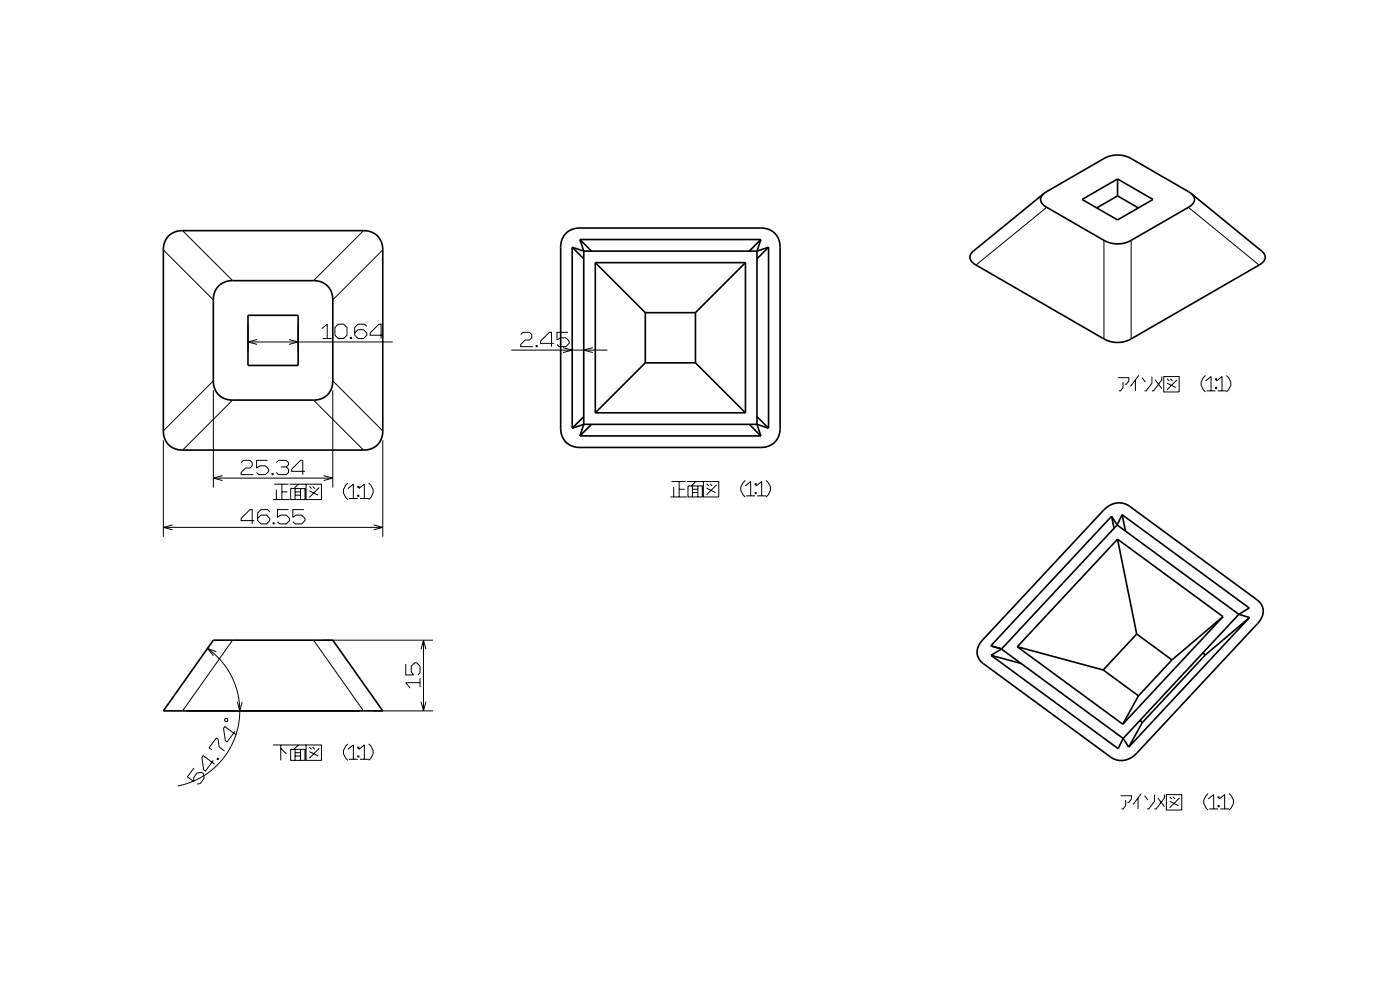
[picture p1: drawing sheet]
<svg xmlns="http://www.w3.org/2000/svg" width="297mm" height="210mm" viewBox="0 0 297 210" stroke-linecap="round" stroke-linejoin="round" font-family="sans-serif">
<g fill="none" stroke="#000" stroke-width=".21">
<path d="M34.7 53l10.6 10.6M38.7 48.9l10.6 10.6M77.1 48.9l-10.6 10.6M81.2 53l-10.6 10.6M222.1 44l-15 12.2M234.2 51v20.9M240 51v20.9M252.1 44l15 12.2M52.6 68.9v5.6M52.6 72.5h30.7M54.5 72l-1.9 .5 1.9 .6M61.3 72l1.9 .5-1.9 .6"/>
<path d="M63.2 68.9v5.6M68.2 69.7l1.2-.9v3M68.5 71.8h1.8M71.7 68.8h1.2l.7 .7v1.6l-.7 .7h-1.2l-.7-.7v-1.6zM74.3 71.6h.2v.2h-.2zM77.8 69.2l-.5-.4h-1.4l-.7 .7v1.6l.7 .7h1.2l.7-.7v-.5l-.7-.7h-1.2l-.7 .7M81.3 71.1h-2.8v-.5l1.9-1.8h.4v3M108.5 74.3h20.3M110.5 71l.4-.5h1.4l.5 .5v.7l-.5 .4h-.9l-.9 1v.4h2.5M113.7 73.3h.3v.2h-.3zM117.5 72.8h-2.8v-.4l1.8-1.9h.5v3M119.5 73.7l1.9 .6-1.9 .5"/>
<path d="M120.5 70.5h-2.3v1.6l.7-.4h1.1l.7 .7v.4l-.7 .7h-1.4l-.4-.4M125.8 73.7l-2 .6 2 .5M241.6 79.6l-1.8 2.4M244.4 79.9v1.4l-1.3 1.6h-.3M246.5 79.9v.7l-1.8 2.3h-.3M246.9 79.9h3.2v3.2h-3.2zM255.7 79.6a2.07 2.07 0 0 0 0 3.5M260.2 79.6a2.07 2.07 0 0 1 0 3.5M34.7 93.4v20.5M45.3 82.8v20.6M45.3 80.8l-10.6 10.6M49.3 84.9l-10.6 10.6"/>
<path d="M51.2 98.1l.4-.5h1.4l.5 .5v.7l-.5 .5h-.9l-.9 .9v.5h2.5M56.8 97.6h-2.4v1.7l.7-.5h1.2l.7 .7v.5l-.7 .7h-1.4l-.5-.5M58.6 98.1l.5-.5h1.6l.5 .5v.5l-.5 .4M59.6 99h1.1l.5 .5v.7l-.5 .5h-1.6l-.5-.5M64.7 100h-2.8v-.5l1.9-1.9h.4v3.1M66.5 84.9l10.6 10.6M70.6 82.8v20.6M70.6 80.8l10.6 10.6M81.2 93.4v20.5M237.2 80.1h2.3v.7l-.6 .7h-.3M238.2 81v1.2l-.5 .7h-.3M240.9 80.6v2.3"/>
<path d="M242.3 80.1l.7 .9M245.1 80.6l1.4 1.8M247.6 80.3l.4 .5M247.6 81.3l1.8 .9M248.3 80.3l.4 .5M249.7 80.6l-2.1 2.1M255.7 80.8l1.2-.9v3M256 82.9h1.8M257.8 82.2h.3v.2h-.3zM257.8 80.3h.3v.3h-.3zM258.1 80.8l1.1-.9v3M258.3 82.9h1.9"/>
<path d="M34.7 111.9h46.5M36.6 111.3l-1.9 .6 1.9 .5M45.3 101.4h25.3M47.2 100.9l-1.9 .5 1.9 .5M54 110.4h-2.8v-.4l1.8-1.9h.5v3M57.2 108.6l-.4-.5h-1.4l-.7 .7v1.6l.7 .7h1.1l.7-.7v-.4l-.7-.7h-1.1l-.7 .7M57.7 100.4h.2v.3h-.2zM57.9 110.9h.3v.2h-.3zM57.9 106h3.5M58.2 102.7h3M58.6 103.9v2.1M59.8 102.7v3.3"/>
<path d="M59.8 104.3h1.2M61.2 108.1h-2.3v1.6l.7-.4h1.1l.7 .7v.4l-.7 .7h-1.4l-.4-.4M61.4 102.7h3.5M61.7 103.6h3v2.4h-3zM62.6 104.3h1.2M62.6 103.6v2.4M62.6 105h1.2M63.3 102.7l-.9 .9M63.8 103.6v2.4M64.5 108.1h-2.4v1.6l.7-.4h1.2l.7 .7v.4l-.7 .7h-1.4l-.5-.4M64.9 102.7h3.3v3.3h-3.3zM65.6 103.2l.5 .4"/>
<path d="M65.6 104.1l1.9 .9M66.3 103.2l.5 .4M67.7 103.4l-2.1 2.1M68.7 100.9l1.9 .5-1.9 .5M73.8 102.5a2.07 2.07 0 0 0 0 3.5M73.8 103.6l1.2-.9v3M74 105.7h1.9M75.9 105h.2v.3h-.2zM75.9 103.2h.2v.2h-.2zM76.1 103.6l1.2-.9v3M76.4 105.7h1.8M78.2 102.5a2.07 2.07 0 0 1 0 3.5"/>
<path d="M79.3 111.3l1.9 .6-1.9 .5M142.2 105.4h3.5M142.4 102.2h3.1M142.9 103.3v2.1M144.1 102.2v3.2M144.1 103.8h1.1M145.7 102.2h3.5M146 103.1h3v2.3h-3zM146.9 103.8h1.2M146.9 103.1v2.3M146.9 104.5h1.2M147.6 102.2l-1 .9"/>
<path d="M148.1 103.1v2.3M149.2 102.2h3.3v3.2h-3.3zM149.9 102.6l.5 .5M149.9 103.5l1.9 1M150.6 102.6l.5 .5M152 102.8l-2.1 2.1M158.1 101.9a2.07 2.07 0 0 0 0 3.5M158.1 103.1l1.2-.9v3M158.3 105.2h1.9M160.2 104.5h.2v.2h-.2zM160.2 102.6h.2v.2h-.2zM160.4 103.1l1.2-.9v3"/>
<path d="M160.7 105.2h1.8M162.5 101.9a2.08 2.08 0 0 1 0 3.5M44 137.6l1.8 1.5 1.6 1.6 1.4 2.1 1 2.3 .7 2.1 .3 2.5v2l-.3 2.5-.6 2.1-1 2.3-1.4 2.1-1.5 1.7-1.9 1.6-1.9 1.2-2.1 .9-2.4 .6M45.9 138.2l-1.9-.6 1.3 1.5M49.3 135.8l-10.6 15M66.5 135.8l10.6 15M68.5 135.8h23.3M89.3 137.7l.5-1.9 .6 1.9M89.8 135.8v15M44.9 159l-.5-.4 1.5-2.1 .4 .3 .2 1.7 1.1 .8M47.8 152.4l.5 .1-.1 .5-.5-.1-.1-.3zM49.9 155.1l-1.7 2.3-.4-.3-.4-2.6 .3-.4 2.4 1.8"/>
<path d="M50.4 148.9l.5 1.9 .5-1.9M57.9 158h7M59.6 158v3.3M59.6 158.7l1.1 1.2M61.7 159h3v2.3h-3zM62.6 159v2.3M62.6 159.7h1.2M63.3 158l-.9 1M63.8 159v2.3M64.9 158h3.3v3.3h-3.3zM65.6 158.5l.5 .5M65.6 159.4l1.9 1"/>
<path d="M66.3 158.5l.5 .5M67.7 158.7l-2.1 2.1M73.8 157.8a2.07 2.07 0 0 0 0 3.5M73.8 159l1.2-1v3.1M75.9 158.5h.2v.2h-.2zM76.1 159l1.2-1v3.1M78.2 157.8a2.07 2.07 0 0 1 0 3.5M79.1 150.8h12.7M86.1 140.8v2.4h1.6l-.5-.7v-1.2l.7-.7h.5l.7 .7v1.4l-.5 .5M89.1 144.8h-3l.9 1.2M89.1 143.9v1.8M89.3 148.9l.5 1.9 .6-1.9"/>
<path d="M41.2 162.9l-1.4 1.9 1.3 1v-.9l.7-.9 1-.2 .4 .3 .1 1-.8 1.1-.7 .1M45.3 161.3l-1.7 2.3-.4-.3-.4-2.6 .3-.4 2.4 1.8M46.2 160.8l.2 .2-.2 .2-.2-.2zM62.6 160.4h1.2M74 161.1h1.9M75.9 160.4h.2v.2h-.2zM76.4 161.1h1.8M237.8 168.8h2.2v.7l-.5 .7h-.3M238.8 169.7v1.2l-.5 .7h-.4M241.4 169.3v2.3M242.1 168.3l-1.7 2.4M242.8 168.8l.7 .9"/>
<path d="M244.9 168.6v1.4l-1.2 1.6h-.4M245.6 169.3l1.4 1.8M247 168.6v.7l-1.7 2.3h-.4M247.4 168.6h3.3v3.2h-3.3zM248.1 169l.5 .5M248.1 170l1.9 .9M248.8 169l.5 .5M250.2 169.3l-2.1 2.1M256.3 168.3a2.07 2.07 0 0 0 0 3.5M256.3 169.5l1.2-.9v3M256.5 171.6h1.9M258.4 170.9h.2v.2h-.2z"/>
<path d="M258.4 169h.2v.3h-.2zM258.6 169.5l1.2-.9v3M258.9 171.6h1.8M260.7 168.3a2.07 2.07 0 0 1 0 3.5"/>
</g>
<g fill="none" stroke="#000" stroke-width=".35">
<path d="M237.1 38v3.6M35.7 50.1a4.1 4.1 0 0 1 3-1.2h38.4a3.9 3.9 0 0 1 4.1 4.1v38.4a3.9 3.9 0 0 1-4.1 4.1h-38.4a3.9 3.9 0 0 1-4-4.1v-38.4a4.1 4.1 0 0 1 1-2.9zM120.1 49.4a4.1 4.1 0 0 1 2.9-1h38.4a3.9 3.9 0 0 1 4.1 4v38.4a3.9 3.9 0 0 1-4.1 4.1h-38.4a3.9 3.9 0 0 1-4.1-4.1v-38.4a4.1 4.1 0 0 1 1.2-3zM121.4 52.4l2.4 .9M121.4 52.4l2.4 2.5M121.4 52.4v38.4M123 50.8l2.5 2.5M123 50.8h38.4M123 50.8l.8 2.5M123.8 53.3h36.8M123.8 53.3v36.7M126.3 55.7h31.8"/>
<path d="M126.3 55.7v31.9M126.3 55.7l10.6 10.6M158.1 55.7v31.9M158.1 55.7l-10.6 10.6M160.6 53.3v36.7M161.4 50.8l-2.4 2.5M161.4 50.8l-.8 2.5M163 52.4l-2.4 2.5M163 52.4v38.4M163 52.4l-2.4 .9M221.5 41a1.57 1.57 0 0 0-.7 1.5 1.57 1.57 0 0 0 1 1.3l12.4 7.2a5.9 5.9 0 0 0 5.8 0l12.1-7a1.65 1.65 0 0 0 .9-2.7l-.3-.3M221.5 41l-15 12.3a1.57 1.57 0 0 0-.7 1.5 1.57 1.57 0 0 0 1 1.3l27.4 15.8a5.9 5.9 0 0 0 5.8 0l27.1-15.7a1.65 1.65 0 0 0 .9-2.6l-15.3-12.6"/>
<path d="M221.5 41l12.7-7.4a5.9 5.9 0 0 1 5.8 0l12.7 7.4M229.6 42.3l7.5-4.3 7.5 4.3-7.5 4.4zM237.1 41.6l-4.4 2.5M237.1 41.6l4.4 2.5M46.3 60.7a4.1 4.1 0 0 1 3-1.2h17.2a3.9 3.9 0 0 1 4.1 4.1v17.2a3.9 3.9 0 0 1-4.1 4.1h-17.2a3.9 3.9 0 0 1-4-4.1v-17.2a4.1 4.1 0 0 1 1-2.9zM52.6 66.9h10.6v10.6h-10.6zM136.9 66.3h10.6M136.9 66.3v10.7M136.9 77l-10.6 10.6M136.9 77h10.6M147.5 66.3v10.7M147.5 77l10.6 10.6"/>
<path d="M123 92.5h38.4M123.8 90h36.8M123.8 88.4l-2.4 2.4M123.8 90l-.8 2.5M123.8 90l-2.4 .8M125.5 90l-2.5 2.5M126.3 87.6h31.8M159 90l2.4 2.5M160.6 90l2.4 .8M160.6 88.4l2.4 2.4M160.6 90l.8 2.5M234.2 108.1a4.1 4.1 0 0 1 5.5-.7l27 19.8a3.1 3.1 0 0 1 .1 5.1l-25.6 27.4a4.1 4.1 0 0 1-5.6 .9l-27-19.8a3.1 3.1 0 0 1-.1-5.1z"/>
<path d="M235.8 109.5l1.2 1.9M235.8 109.5l.5 2.6M235.8 109.5l-25.6 27.5M237 111.4l-24.5 26.3M237 111.4l25.8 18.9M237.1 114.4l22.4 16.4M237.1 114.4l-21.3 22.8M237.1 114.4l4 20.1M238.1 109.2l26.9 19.8-2.2 1.3M238.1 109.2l.7 3.5M238.1 109.2l-1.1 2.2M45.3 135.8h25.3l10.6 15h-46.5z"/>
<path d="M210.2 137l2.3 .6M210.2 137l2.3 .7M210.2 139l6.4 1.7M210.2 139l27 19.8 1.1-2.2M212.5 137.7l25.8 18.9M212.5 137.7l-2.3 1.3M215.8 137.2l22.4 16.4M215.8 137.2l18.2 4.9M241.1 134.5l-7.1 7.6M241.1 134.5l7.5 5.5M248.6 140l-7.1 7.6M255.2 138.5l.5 .4"/>
<path d="M255.7 138.9l-13.4 14.4M259.5 130.8l-21.3 22.8M259.5 130.8l-10.9 9.2M262.8 130.3l-24.5 26.3M262.8 130.3l2.3 .7M265.1 131l-9.4 7.9M265.1 131l-25.6 27.5M234 142.1l7.5 5.5M238.3 156.6l1.2 1.9M241.5 147.6l-3.3 6M241.8 152.8l.5 .5M242.3 153.3l-2.8 5.2"/>
</g>
</svg>
